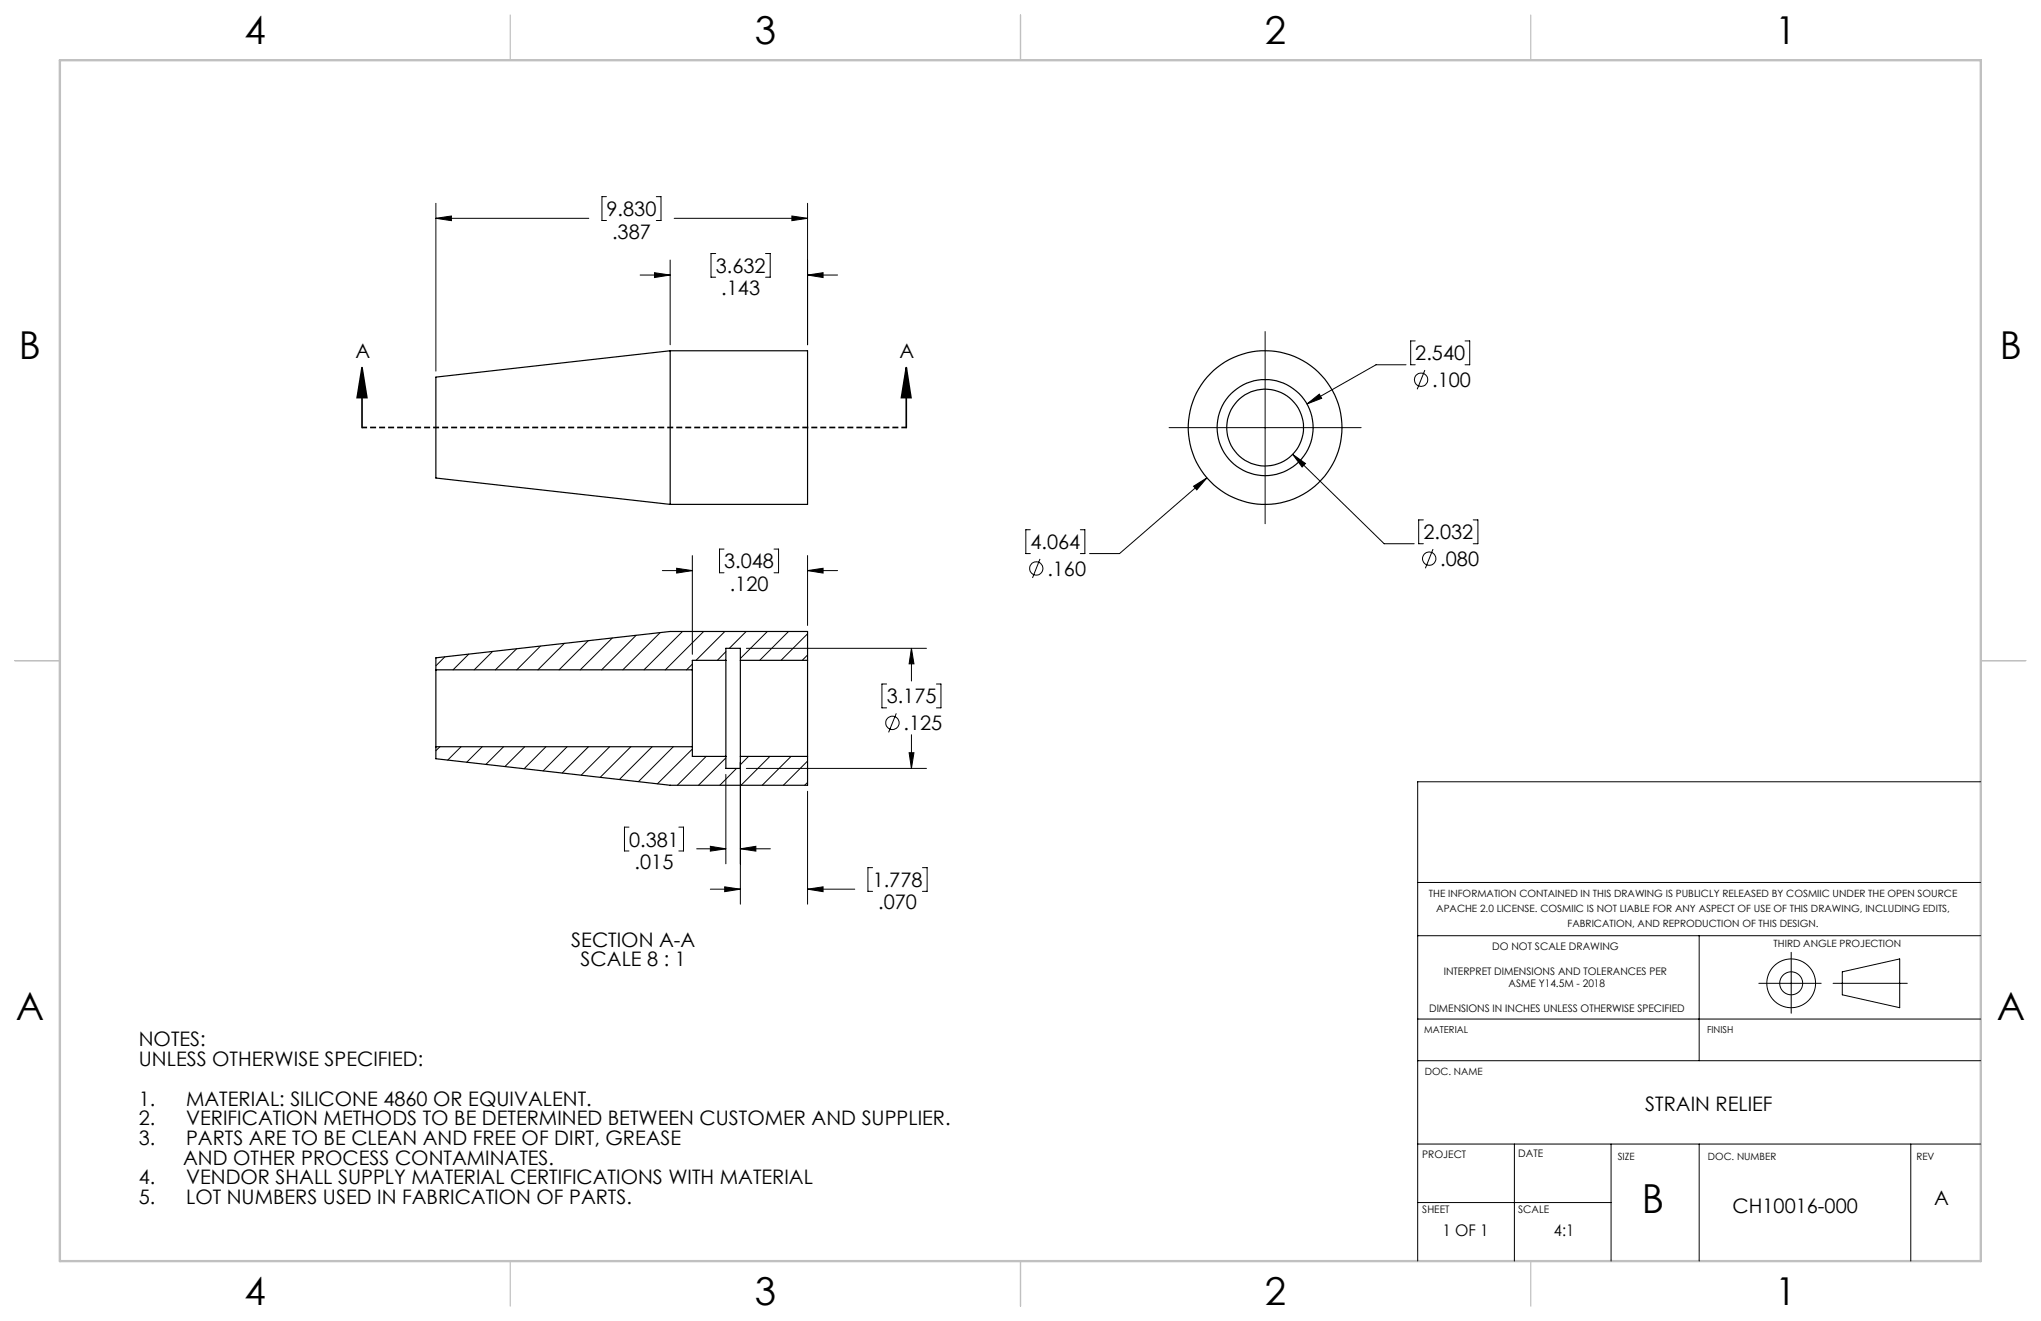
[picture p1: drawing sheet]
<svg xmlns="http://www.w3.org/2000/svg" width="432mm" height="279mm" viewBox="0 0 432 279" stroke-linecap="round" stroke-linejoin="round" font-family="sans-serif">
<defs><g id="words">
<text font-size="8.5" x="347.4" y="256.5">B</text>
<g font-size="8.1">
<text x="51.7" y="9.3">4</text>
<text x="159.7" y="9.3">3</text>
<text x="267.6" y="9.3">2</text>
<text x="375.6" y="9.3">1</text>
<text x="4" y="76">B</text>
<text x="423.1" y="76">B</text>
<text x="3.3" y="215.7">A</text>
<text x="422.4" y="215.7">A</text>
<text x="51.7" y="276">4</text>
<text x="159.7" y="276">3</text>
<text x="267.6" y="276">2</text>
<text x="375.6" y="276">1</text>
</g>
<g font-size="4.2">
<text x="128.3" y="45.7">9.830</text>
<text x="129.5" y="50.5">.387</text>
<text x="151.4" y="57.7">3.632</text>
<text x="152.6" y="62.5">.143</text>
<text x="75.2" y="75.8">A</text>
<text x="190.3" y="75.8">A</text>
<text x="299.4" y="76.2">2.540</text>
<text x="303" y="81.9">.100</text>
<text x="218" y="116.1">4.064</text>
<text x="301.1" y="114.1">2.032</text>
<text x="304.7" y="119.7">.080</text>
<text x="153.2" y="120.2">3.048</text>
<text x="154.4" y="125">.120</text>
<text x="221.6" y="121.8">.160</text>
<text x="187.6" y="148.8">3.175</text>
<text x="191.1" y="154.5">.125</text>
<text x="133.1" y="179">0.381</text>
<text x="134.3" y="183.8">.015</text>
<text x="184.6" y="187.6">1.778</text>
<text x="185.8" y="192.4">.070</text>
<text x="120.9" y="200.2">SECTION A-A</text>
<text x="122.8" y="204.4">SCALE 8 : 1</text>
<text x="29.4" y="221.3">NOTES:</text>
<text x="29.4" y="225.5">UNLESS OTHERWISE SPECIFIED:</text>
<text x="29.4" y="233.8">1.</text>
<text x="39.4" y="233.8">MATERIAL: SILICONE 4860 OR EQUIVALENT.</text>
<text x="29.4" y="238">2.</text>
<text x="39.4" y="238">VERIFICATION METHODS TO BE DETERMINED BETWEEN CUSTOMER AND SUPPLIER.</text>
<text x="348.1" y="235">STRAIN RELIEF</text>
<text x="29.4" y="242.2">3.</text>
<text x="39.4" y="242.2">PARTS ARE TO BE CLEAN AND FREE OF DIRT, GREASE</text>
<text x="29.4" y="250.5">4.</text>
<text x="38.8" y="246.4">AND OTHER PROCESS CONTAMINATES.</text>
<text x="39.4" y="250.5">VENDOR SHALL SUPPLY MATERIAL CERTIFICATIONS WITH MATERIAL</text>
<text x="29.4" y="254.7">5.</text>
<text x="39.4" y="254.7">LOT NUMBERS USED IN FABRICATION OF PARTS.</text>
<text x="366.6" y="256.5">CH10016-000</text>
<text x="409.2" y="254.9">A</text>
</g>
<g font-size="3.4">
<text x="305.2" y="261.4">1 OF 1</text>
<text x="328.8" y="261.4">4:1</text>
</g>
<g font-size="2.2">
<text x="315.7" y="200.8">DO NOT SCALE DRAWING</text>
<text x="305.5" y="206.1">INTERPRET DIMENSIONS AND TOLERANCES PER</text>
<text x="319.1" y="208.8">ASME Y14.5M - 2018</text>
<text x="302.4" y="214.1">DIMENSIONS IN INCHES UNLESS OTHERWISE SPECIFIED</text>
<text x="300.9" y="244.9">PROJECT</text>
<text x="321.2" y="244.7">DATE</text>
<text x="300.9" y="256.5">SHEET</text>
<text x="321.2" y="256.5">SCALE</text>
</g>
<g font-size="2.1">
<text x="302.3" y="189.8">THE INFORMATION CONTAINED IN THIS DRAWING IS PUBLICLY RELEASED BY COSMIIC UNDER THE OPEN SOURCE</text>
<text x="303.9" y="192.9">APACHE 2.0 LICENSE. COSMIIC IS NOT LIABLE FOR ANY ASPECT OF USE OF THIS DRAWING, INCLUDING EDITS,</text>
<text x="331.6" y="196">FABRICATION, AND REPRODUCTION OF THIS DESIGN.</text>
<text x="375.2" y="200.4">THIRD ANGLE PROJECTION</text>
<text x="301.4" y="227.5">DOC. NAME</text>
<text x="342.3" y="245.4">SIZE</text>
<text x="361.3" y="245.4">DOC. NUMBER</text>
<text x="405.4" y="245.4">REV</text>
</g>
<g font-size="2">
<text x="301.3" y="218.5">MATERIAL</text>
<text x="361.1" y="218.5">FINISH</text>
</g>
</g></defs>
<!-- layer: Layer 1 -->
<g fill="none" stroke="#000" stroke-width=".25">
<path d="M141.8 74.2v32.5M141.8 74.2h29.1v32.5h-29.1M141.8 74.2l-49.6 5.6v21.3l49.6 5.6M153.6 139.7v20.3M153.6 139.7h-7.1v2M153.6 139.7v-2.6h3v2.6M156.6 139.7v20.3M156.6 139.7h14.3M170.9 139.7v20.3M170.9 139.7v-6.1h-29.1l-49.6 5.5v2.6M92.2 141.7v16.2M92.2 157.9v2.6l49.6 5.6h29.1v-6.1"/>
<path d="M92.2 157.9h54.3M92.2 141.7h54.3M146.5 141.7v16.2M146.5 157.9v2.1h7.1M153.6 160v2.5h3v-2.5M156.6 160h14.3"/>
<circle cx="267.6" cy="90.5" r="8.1"/>
<circle cx="267.6" cy="90.4" r="16.3"/>
<circle cx="267.7" cy="90.4" r="10.2"/>
</g>
<g fill="none" stroke="#000" stroke-width=".21">
<path d="M92.2 46.2l3.3-.5v1zM92.2 43v35.5M92.2 46.2h32.4M128.3 41.6h-.9v5h.9M135.4 58.2h6.4M138.5 57.7l3.3 .5-3.3 .5zM138.9 41.6h.9v5h-.9M141.8 55v17.9M142.6 46.2h28.3M151.4 53.6h-1v5h1M162 53.6h.9v5h-.9M167.5 45.7l3.4 .5-3.4 .5z"/>
<path d="M170.9 58.2l3.2-.5v1zM170.9 43v29.9M170.9 58.2h6.3M267.7 70.1v40.7M297.5 77.2h-6.4l-14.6 8.2M299.4 72.1h-1v5.1h1M301.4 78.3l-1.6 4M310 72.1h.9v5.1h-.9M247.3 90.5h40.7M273.5 96.1l2.7 1.9-.7 .8zM273.5 96.1l19.3 18.9h6.4M276.5 85.4l2.6-2 .5 .8z"/>
<path d="M146.5 117.5v20.9M153.2 116.1h-1v5h1M163.8 116.1h.9v5h-.9M170.9 117.5v14.8M218 112h-1v5.1h1M220 118.2l-1.6 4M228.6 112h.9v5.1h-.9M252.5 102.8l2.8-1.7-2.1 2.5zM255.3 101.1l-18.4 16h-6.4M301.1 110h-1v5h1M303.2 116.1l-1.6 4.1M311.7 110h1v5h-1"/>
<path d="M94.1 138.9l-1.9 1.9M99.2 138.4l-3.4 3.3M104.2 137.8l-3.9 3.9M109.3 137.2l-4.5 4.5M114.3 136.7l-5 5M119.4 136.1l-5.6 5.6M124.5 135.5l-6.2 6.2M129.5 134.9l-6.7 6.8M134.6 134.4l-7.3 7.3M139.7 133.8l-7.9 7.9M140.1 120.7h6.4M143.2 120.2l3.3 .5-3.3 .5z"/>
<path d="M144.4 133.6l-8.2 8.1M148.9 133.6l-8.1 8.1M153.4 133.6l-6.2 6.1M153.6 137.8l-1.8 1.9M157.9 133.6l-3.6 3.5M157.9 137.1h38.1M162.3 133.6l-5.7 5.7M166.8 133.6l-6.1 6.1M170.9 120.7l3.2-.5v1zM170.9 138.5l-1.2 1.2M170.9 134.1l-5.7 5.6M170.9 120.7h6.3"/>
<path d="M192.8 137.1l.6 3.3h-1.1zM192.8 137.1v6.9M93.1 157.9l-.9 .9M97.5 157.9l-2.8 2.9M102 157.9l-3.3 3.3M106.5 157.9l-3.7 3.8M111 157.9l-4.2 4.2M115.5 157.9l-4.6 4.7M120 157.9l-5.1 5.2M124.5 157.9l-5.6 5.6M129 157.9l-6 6M133.5 157.9l-6.5 6.5"/>
<path d="M138 157.9l-6.9 7M142.5 157.9l-7.4 7.4M146.5 158.4l-7.4 7.4M146.5 140.5l-1.3 1.2M149.4 160l-6.1 6.1M158.4 160l-1.8 1.7M162.9 160l-6.1 6.1M167.4 160l-6.1 6.1M187.6 144.7h-1v5h1M189.6 150.9l-1.6 4M192.3 159.2h1.1l-.6 3.3zM192.8 155.4v7.1"/>
<path d="M198.1 144.7h1v5h-1M133.1 174.9h-1v5.1h1M143.6 174.9h1v5.1h-1M147.4 179.5h6.2M150.3 179l3.3 .5-3.3 .5zM153.6 160.3l-5.8 5.8M153.6 163.8v18.9M155.8 162.5l-3.5 3.6M156.6 179.5l3.3-.5v1zM156.6 161.3v29.9M156.6 179.5h6.4M157.9 162.5h38.1"/>
<path d="M170.9 161l-5.2 5.1M170.9 165.5l-.6 .6M170.9 167.4v23.8M419 165.3h-119.1v101.4M150.3 188.1h6.3M153.3 187.6l3.3 .5-3.3 .5zM170.9 188.1l3.2-.5v1zM170.9 188.1h9.9M184.6 183.5h-1v5h1M195.2 183.5h.9v5h-.9M299.9 186.6h119.1M299.9 197.9h119.1"/>
<path d="M359.5 197.9v26.4M299.9 215.5h119.1M372.1 208h13.2M378.9 201.4v12.9M387.8 208h15.7M389.8 205.5l12.1-2.7v10.3l-12.1-2.7zM299.9 224.3h119.1M299.9 242h119.1M299.9 254.3h40.9M320.4 242v24.7M340.8 242v24.7M359.5 242v24.7"/>
<path d="M404.2 242v24.7"/>
<circle cx="300.6" cy="80.3" r="1.41"/>
<circle cx="302.4" cy="118.2" r="1.41"/>
<circle cx="219.3" cy="120.2" r="1.41"/>
<circle cx="188.8" cy="152.9" r="1.41"/>
<circle cx="378.9" cy="208" r="2.43"/>
<circle cx="378.9" cy="208" r="5.2"/>
</g>
<path d="M76.6 77.8l1 6.3h-2zM76.6 77.8v12.7M191.7 77.8l1 6.3h-2zM191.7 77.8v12.7" fill="none" stroke="#000" stroke-width=".35"/>
<path d="M191.7 90.4h-115.1" fill="none" stroke="#000" stroke-width=".35" stroke-dasharray="1.3 .6" stroke-dashoffset=".2" stroke-linecap="butt"/>
<path d="M108 3.2v9.5M215.9 3.2v9.5M323.8 3.2v9.5M3.1 139.7h9.6M419.1 139.7h9.5M108 266.7v9.6M215.9 266.7v9.6M323.8 266.7v9.6" fill="none" stroke="#c0c0c0" stroke-width=".25"/>
<path d="M12.7 12.7h406.4v254h-406.4z" fill="none" stroke="#c0c0c0" stroke-width=".5"/>
<g fill="#000">
<path d="M170.9 58.2l3.2-.5v1zM138.5 57.7l3.3 .5-3.3 .5zM92.2 46.2l3.3-.5v1zM167.5 45.7l3.4 .5-3.4 .5zM276.5 85.4l3.1-1.2-.5-.8zM273.5 96.1l2 2.7 .7-.8zM252.5 102.8l.7 .8 2.1-2.5zM170.9 120.7l3.2-.5v1zM143.2 120.2l3.3 .5-3.3 .5zM170.9 188.1l3.2-.5v1zM153.3 187.6l3.3 .5-3.3 .5zM156.6 179.5l3.3-.5v1zM150.3 179l3.3 .5-3.3 .5zM192.8 137.1l.6 3.3h-1.1zM192.3 159.2h1.1l-.6 3.3z"/>
<path d="M191.7 77.8l1 6.3h-2zM76.6 77.8l1 6.3h-2z"/>
</g>
<use href="#words"/>
</svg>
